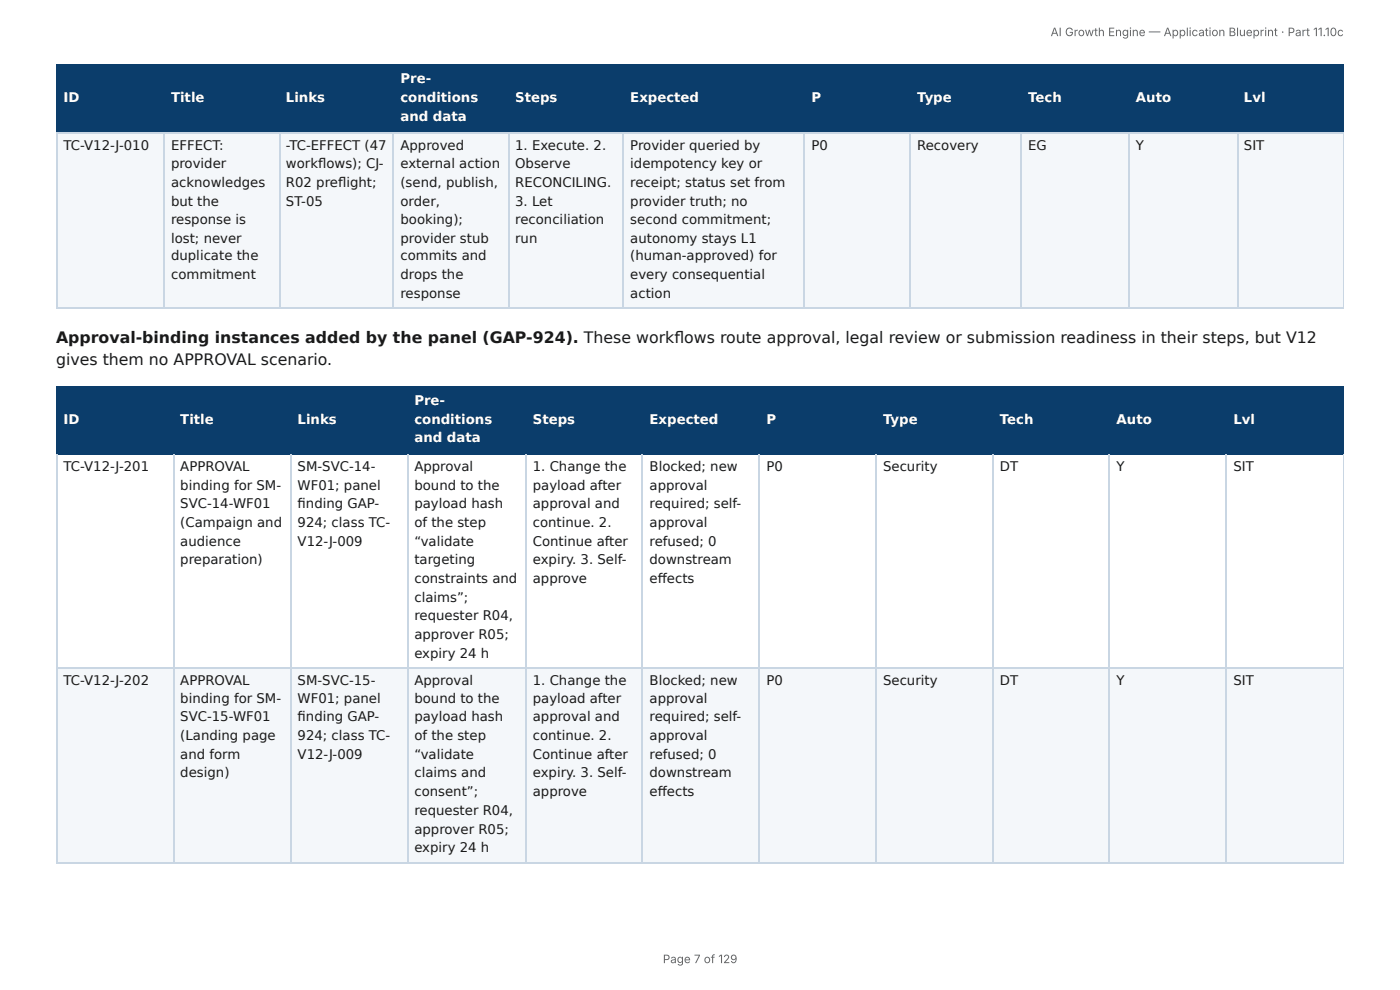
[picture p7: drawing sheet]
<svg xmlns="http://www.w3.org/2000/svg" width="297mm" height="210mm" viewBox="0 0 297 210" stroke-linecap="round" stroke-linejoin="round" font-family="sans-serif">
<defs><g id="words">
<g font-size="3.3" fill="#1a1a1a">
<text x="11.9" y="72.8">Approval-binding instances added by the panel (GAP-924). These workfl ows route approval, legal review or submission readiness in their steps, but V12</text>
<text x="11.9" y="77.5">gives them no APPROVAL scenario.</text>
</g>
<g font-size="2.8" fill="#fff">
<text x="85.1" y="17.7">Pre-</text>
<text x="13.5" y="21.7">ID</text>
<text x="36.3" y="21.7">Title</text>
<text x="60.7" y="21.7">Links</text>
<text x="85.1" y="21.7">conditions</text>
<text x="109.4" y="21.7">Steps</text>
<text x="133.9" y="21.7">Expected</text>
<text x="172.3" y="21.7">P</text>
<text x="194.8" y="21.7">Type</text>
<text x="218.4" y="21.7">Tech</text>
<text x="241.3" y="21.7">Auto</text>
<text x="264.2" y="21.7">Lvl</text>
<text x="85.1" y="25.7">and data</text>
<text x="13.5" y="90">ID</text>
<text x="38.3" y="90">Title</text>
<text x="63.2" y="90">Links</text>
<text x="88" y="86">Pre-</text>
<text x="88" y="90">conditions</text>
<text x="113.2" y="90">Steps</text>
<text x="138" y="90">Expected</text>
<text x="162.8" y="90">P</text>
<text x="187.6" y="90">Type</text>
<text x="212.4" y="90">Tech</text>
<text x="237.2" y="90">Auto</text>
<text x="262" y="90">Lvl</text>
<text x="88" y="93.9">and data</text>
</g>
<g font-size="2.8" fill="#1a1a1a">
<text x="13.5" y="31.8">TC-V12-J-010</text>
<text x="36.3" y="31.8">EFFECT:</text>
<text x="36.3" y="35.7">provider</text>
<text x="60.7" y="31.8">-TC-EFFECT (47</text>
<text x="60.7" y="35.7">workfl ows); CJ-</text>
<text x="85.1" y="31.8">Approved</text>
<text x="85.1" y="35.7">external action</text>
<text x="109.4" y="31.8">1. Execute. 2.</text>
<text x="109.4" y="35.7">Observe</text>
<text x="133.9" y="31.8">Provider queried by</text>
<text x="133.9" y="35.7">idempotency key or</text>
<text x="172.3" y="31.8">P0</text>
<text x="194.8" y="31.8">Recovery</text>
<text x="218.4" y="31.8">EG</text>
<text x="241.3" y="31.8">Y</text>
<text x="264.2" y="31.8">SIT</text>
<text x="36.3" y="39.7">acknowledges</text>
<text x="60.7" y="39.7">R02 prefl ight;</text>
<text x="85.1" y="39.7">(send, publish,</text>
<text x="109.4" y="39.7">RECONCILING.</text>
<text x="133.9" y="39.7">receipt; status set from</text>
<text x="36.3" y="43.7">but the</text>
<text x="36.3" y="47.6">response is</text>
<text x="60.7" y="43.7">ST-05</text>
<text x="85.1" y="43.7">order,</text>
<text x="85.1" y="47.6">booking);</text>
<text x="109.4" y="43.7">3. Let</text>
<text x="109.4" y="47.6">reconciliation</text>
<text x="133.9" y="43.7">provider truth; no</text>
<text x="133.9" y="47.6">second commitment;</text>
<text x="36.3" y="51.6">lost; never</text>
<text x="85.1" y="51.6">provider stub</text>
<text x="109.4" y="51.6">run</text>
<text x="133.9" y="51.6">autonomy stays L1</text>
<text x="36.3" y="55.3">duplicate the</text>
<text x="36.3" y="59.3">commitment</text>
<text x="85.1" y="55.3">commits and</text>
<text x="85.1" y="59.3">drops the</text>
<text x="133.9" y="55.3">(human-approved) for</text>
<text x="133.9" y="59.3">every consequential</text>
<text x="85.1" y="63.2">response</text>
<text x="133.9" y="63.2">action</text>
<text x="13.5" y="100">TC-V12-J-201</text>
<text x="38.3" y="100">APPROVAL</text>
<text x="63.2" y="100">SM-SVC-14-</text>
<text x="88" y="100">Approval</text>
<text x="113.2" y="100">1. Change the</text>
<text x="138" y="100">Blocked; new</text>
<text x="162.8" y="100">P0</text>
<text x="187.6" y="100">Security</text>
<text x="212.4" y="100">DT</text>
<text x="237.2" y="100">Y</text>
<text x="262" y="100">SIT</text>
<text x="38.3" y="104">binding for SM-</text>
<text x="38.3" y="108">SVC-14-WF01</text>
<text x="63.2" y="104">WF01; panel</text>
<text x="63.2" y="108">fi nding GAP-</text>
<text x="88" y="104">bound to the</text>
<text x="88" y="108">payload hash</text>
<text x="113.2" y="104">payload after</text>
<text x="113.2" y="108">approval and</text>
<text x="138" y="104">approval</text>
<text x="138" y="108">required; self-</text>
<text x="38.3" y="111.9">(Campaign and</text>
<text x="63.2" y="111.9">924; class TC-</text>
<text x="88" y="111.9">of the step</text>
<text x="113.2" y="111.9">continue. 2.</text>
<text x="138" y="111.9">approval</text>
<text x="38.3" y="115.9">audience</text>
<text x="38.3" y="119.9">preparation)</text>
<text x="63.2" y="115.9">V12-J-009</text>
<text x="88" y="115.9">“validate</text>
<text x="88" y="119.9">targeting</text>
<text x="113.2" y="115.9">Continue after</text>
<text x="113.2" y="119.9">expiry. 3. Self-</text>
<text x="138" y="115.9">refused; 0</text>
<text x="138" y="119.9">downstream</text>
<text x="88" y="123.8">constraints and</text>
<text x="113.2" y="123.8">approve</text>
<text x="138" y="123.8">eff ects</text>
<text x="88" y="127.8">claims”;</text>
<text x="88" y="131.8">requester R04,</text>
<text x="88" y="135.7">approver R05;</text>
<text x="88" y="139.7">expiry 24 h</text>
<text x="13.5" y="145.5">TC-V12-J-202</text>
<text x="38.3" y="145.5">APPROVAL</text>
<text x="38.3" y="149.2">binding for SM-</text>
<text x="63.2" y="145.5">SM-SVC-15-</text>
<text x="63.2" y="149.2">WF01; panel</text>
<text x="88" y="145.5">Approval</text>
<text x="88" y="149.2">bound to the</text>
<text x="113.2" y="145.5">1. Change the</text>
<text x="113.2" y="149.2">payload after</text>
<text x="138" y="145.5">Blocked; new</text>
<text x="138" y="149.2">approval</text>
<text x="162.8" y="145.5">P0</text>
<text x="187.6" y="145.5">Security</text>
<text x="212.4" y="145.5">DT</text>
<text x="237.2" y="145.5">Y</text>
<text x="262" y="145.5">SIT</text>
<text x="38.3" y="153.2">SVC-15-WF01</text>
<text x="63.2" y="153.2">fi nding GAP-</text>
<text x="88" y="153.2">payload hash</text>
<text x="113.2" y="153.2">approval and</text>
<text x="138" y="153.2">required; self-</text>
<text x="38.3" y="157.2">(Landing page</text>
<text x="38.3" y="161.1">and form</text>
<text x="63.2" y="157.2">924; class TC-</text>
<text x="63.2" y="161.1">V12-J-009</text>
<text x="88" y="157.2">of the step</text>
<text x="88" y="161.1">“validate</text>
<text x="113.2" y="157.2">continue. 2.</text>
<text x="113.2" y="161.1">Continue after</text>
<text x="138" y="157.2">approval</text>
<text x="138" y="161.1">refused; 0</text>
<text x="38.3" y="165.1">design)</text>
<text x="88" y="165.1">claims and</text>
<text x="113.2" y="165.1">expiry. 3. Self-</text>
<text x="138" y="165.1">downstream</text>
<text x="88" y="169.1">consent”;</text>
<text x="88" y="173">requester R04,</text>
<text x="113.2" y="169.1">approve</text>
<text x="138" y="169.1">eff ects</text>
<text x="88" y="177">approver R05;</text>
<text x="88" y="181">expiry 24 h</text>
</g>
<g font-size="2.5" fill="#666">
<text x="223.1" y="7.7">AI Growth Engine — Application Blueprint · Part 11.10c</text>
<text x="140.8" y="204.5">Page 7 of 129</text>
</g>
</g></defs>
<g fill="#0b3d6b">
<path d="M12.2 14h22.7v14h-22.7z"/>
<path d="M34.9 14h24.4v14h-24.4z"/>
<path d="M59.3 14h24.3v14h-24.3z"/>
<path d="M83.6 14h24.3v14h-24.3z"/>
<path d="M107.9 14h24.4v14h-24.4z"/>
<path d="M132.3 14h38.6v14h-38.6z"/>
<path d="M170.9 14h22.5v14h-22.5z"/>
<path d="M193.4 14h23.6v14h-23.6z"/>
<path d="M217 14h22.7v14h-22.7z"/>
<path d="M239.7 14h23v14h-23z"/>
<path d="M262.7 14h22.7v14h-22.7z"/>
</g>
<g fill="#f4f7fa">
<path d="M12.2 28h22.7v37.6h-22.7z"/>
<path d="M34.9 28h24.4v37.6h-24.4z"/>
<path d="M59.3 28h24.3v37.6h-24.3z"/>
<path d="M83.6 28h24.3v37.6h-24.3z"/>
<path d="M107.9 28h24.4v37.6h-24.4z"/>
<path d="M132.3 28h38.6v37.6h-38.6z"/>
<path d="M170.9 28h22.5v37.6h-22.5z"/>
<path d="M193.4 28h23.6v37.6h-23.6z"/>
<path d="M217 28h22.7v37.6h-22.7z"/>
<path d="M239.7 28h23v37.6h-23z"/>
<path d="M262.7 28h22.7v37.6h-22.7z"/>
</g>
<g fill="none" stroke="#0b3d6b" stroke-width=".26">
<path d="M11.9 13.9h273.5M12 13.8v14.5M34.8 13.8v14.5M59.4 13.8v14.5M83.5 13.8v14.5M108.1 13.8v14.5M132.4 13.8v14.5M170.8 13.8v14.5M193.3 13.8v14.5M216.8 13.8v14.5M239.8 13.8v14.5M262.9 13.8v14.5"/>
<path d="M11.9 28.2h273.5"/>
</g>
<path d="M285.3 13.8v14.5" fill="none" stroke="#0b3d6b" stroke-width=".21"/>
<g fill="none" stroke="#c9d6e3" stroke-width=".26">
<path d="M11.9 28.2h273.5M12 28.3v37.3M34.8 28.3v37.3M59.4 28.3v37.3M83.5 28.3v37.3M108.1 28.3v37.3M132.4 28.3v37.3M170.8 28.3v37.3M193.3 28.3v37.3M216.8 28.3v37.3M239.8 28.3v37.3M262.9 28.3v37.3"/>
<path d="M11.9 65.5h273.5"/>
</g>
<path d="M285.3 28.3v37.3" fill="none" stroke="#c9d6e3" stroke-width=".21"/>
<g fill="#0b3d6b">
<path d="M12.2 82.3h24.6v14.3h-24.6z"/>
<path d="M36.8 82.3h24.8v14.3h-24.8z"/>
<path d="M61.6 82.3h24.9v14.3h-24.9z"/>
<path d="M86.5 82.3h25.2v14.3h-25.2z"/>
<path d="M111.7 82.3h24.8v14.3h-24.8z"/>
<path d="M136.5 82.3h24.9v14.3h-24.9z"/>
<path d="M161.4 82.3h24.6v14.3h-24.6z"/>
<path d="M186 82.3h24.9v14.3h-24.9z"/>
<path d="M210.9 82.3h24.8v14.3h-24.8z"/>
<path d="M235.7 82.3h24.9v14.3h-24.9z"/>
<path d="M260.6 82.3h24.8v14.3h-24.8z"/>
</g>
<g fill="#f4f7fa">
<path d="M12.2 141.8h24.6v41.3h-24.6z"/>
<path d="M36.8 141.8h24.8v41.3h-24.8z"/>
<path d="M61.6 141.8h24.9v41.3h-24.9z"/>
<path d="M86.5 141.8h25.2v41.3h-25.2z"/>
<path d="M111.7 141.8h24.8v41.3h-24.8z"/>
<path d="M136.5 141.8h24.9v41.3h-24.9z"/>
<path d="M161.4 141.8h24.6v41.3h-24.6z"/>
<path d="M186 141.8h24.9v41.3h-24.9z"/>
<path d="M210.9 141.8h24.8v41.3h-24.8z"/>
<path d="M235.7 141.8h24.9v41.3h-24.9z"/>
<path d="M260.6 141.8h24.8v41.3h-24.8z"/>
</g>
<g fill="none" stroke="#0b3d6b" stroke-width=".26">
<path d="M11.9 82.2h273.5M11.9 96.4h273.5M12 82v14.6M36.9 82v14.6M61.8 82v14.6M86.7 82v14.6M111.8 82v14.6M136.4 82v14.6M161.3 82v14.6M186.1 82v14.6M211 82v14.6M235.6 82v14.6"/>
<path d="M260.5 82v14.6"/>
</g>
<path d="M285.3 82v14.6" fill="none" stroke="#0b3d6b" stroke-width=".21"/>
<g fill="none" stroke="#c9d6e3" stroke-width=".26">
<path d="M12 96.6v86.5M36.9 96.6v86.5M61.8 96.6v86.5M86.7 96.6v86.5M111.8 96.6v86.5M136.4 96.6v86.5M161.3 96.6v86.5M186.1 96.6v86.5M211 96.6v86.5M235.6 96.6v86.5M260.5 96.6v86.5M11.9 141.9h273.5"/>
<path d="M11.9 183.2h273.5"/>
</g>
<path d="M285.3 96.6v86.5" fill="none" stroke="#c9d6e3" stroke-width=".21"/>
<use href="#words"/>
</svg>
